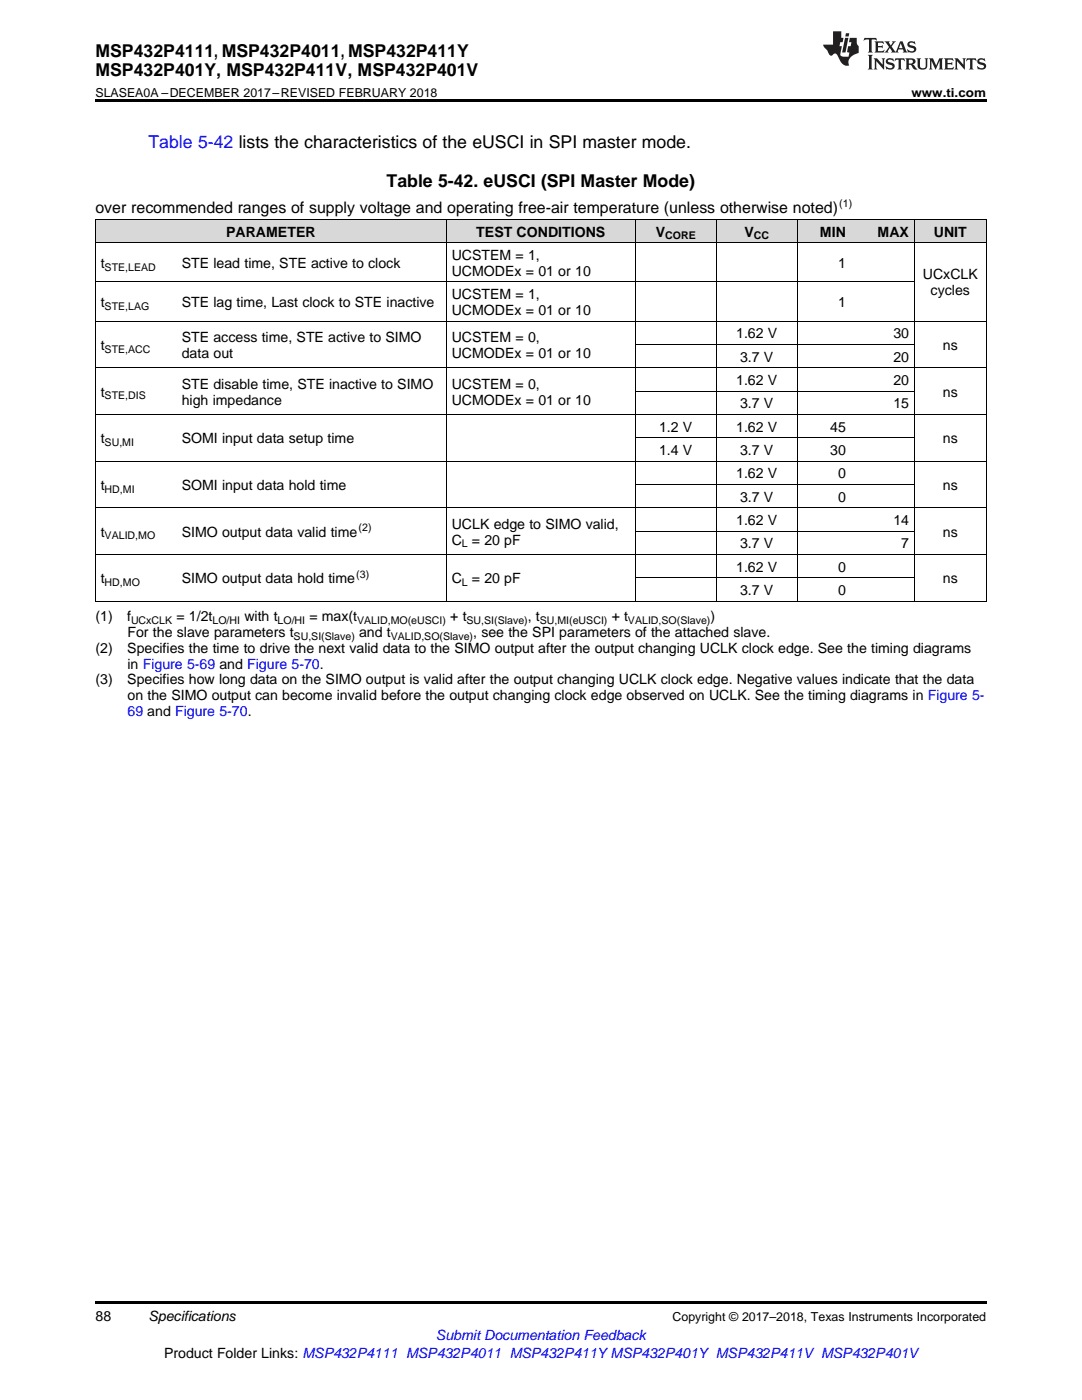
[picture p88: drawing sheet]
<svg xmlns="http://www.w3.org/2000/svg" width="216mm" height="279mm" viewBox="0 0 216 279" stroke-linecap="round" stroke-linejoin="round" font-family="sans-serif">
<defs><g id="words">
<g font-size="3.5">
<text x="19" y="11.3">MSP432P4111, MSP432P4011, MSP432P411Y</text>
<text x="19" y="15.2">MSP432P401Y, MSP432P411V, MSP432P401V</text>
<text x="77.2" y="37.4">Table 5-42. eUSCI (SPI Master Mode)</text>
</g>
<text font-size="3.5" fill="#00f" x="29.6" y="29.6">Table 5-42 lists the characteristics of the eUSCI in SPI master mode.</text>
<text font-size="3.2" x="19" y="42.5">over recommended ranges of supply voltage and operating free-air temperature (unless otherwise noted)</text>
<g font-size="2.8">
<text x="45.1" y="47.2">PARAMETER</text>
<text x="95" y="47.2">TEST CONDITIONS</text>
<text x="130.8" y="47.2">V</text>
<text x="148.6" y="47.2">V</text>
<text x="163.6" y="47.2">MIN</text>
<text x="175.1" y="47.2">MAX</text>
<text x="186.3" y="47.2">UNIT</text>
<text x="20.1" y="53.4">t</text>
<text x="36.3" y="53.4">STE lead time, STE active to clock</text>
<text x="90.1" y="51.9">UCSTEM = 1,</text>
<text x="167.2" y="53.4">1</text>
<text x="90.1" y="55">UCMODEx = 01 or 10</text>
<text x="90.1" y="59.7">UCSTEM = 1,</text>
<text x="184.1" y="55.8">UCxCLK</text>
<text x="185.7" y="58.9">cycles</text>
<text x="20.1" y="61.3">t</text>
<text x="36.3" y="61.3">STE lag time, Last clock to STE inactive</text>
<text x="90.1" y="62.9">UCMODEx = 01 or 10</text>
<text x="167.2" y="61.3">1</text>
<text x="20.1" y="69.8">t</text>
<text x="36.3" y="68.3">STE access time, STE active to SIMO</text>
<text x="36.3" y="71.4">data out</text>
<text x="90.1" y="68.3">UCSTEM = 0,</text>
<text x="90.1" y="71.4">UCMODEx = 01 or 10</text>
<text x="146.9" y="67.5">1.62 V</text>
<text x="178.3" y="67.5">30</text>
<text x="188.1" y="69.8">ns</text>
<text x="36.3" y="77.6">STE disable time, STE inactive to SIMO</text>
<text x="90.1" y="77.6">UCSTEM = 0,</text>
<text x="146.9" y="76.8">1.62 V</text>
<text x="147.7" y="72.2">3.7 V</text>
<text x="178.3" y="72.2">20</text>
<text x="178.3" y="76.8">20</text>
<text x="20.1" y="79.2">t</text>
<text x="36.3" y="80.8">high impedance</text>
<text x="90.1" y="80.8">UCMODEx = 01 or 10</text>
<text x="147.7" y="81.5">3.7 V</text>
<text x="178.3" y="81.5">15</text>
<text x="188.1" y="79.2">ns</text>
<text x="20.1" y="88.5">t</text>
<text x="36.3" y="88.5">SOMI input data setup time</text>
<text x="131.5" y="86.1">1.2 V</text>
<text x="146.9" y="86.1">1.62 V</text>
<text x="165.7" y="86.1">45</text>
<text x="188.1" y="88.5">ns</text>
<text x="131.5" y="90.8">1.4 V</text>
<text x="146.9" y="95.5">1.62 V</text>
<text x="147.7" y="90.8">3.7 V</text>
<text x="165.7" y="90.8">30</text>
<text x="167.2" y="95.5">0</text>
<text x="20.1" y="97.8">t</text>
<text x="36.3" y="97.8">SOMI input data hold time</text>
<text x="147.7" y="100.1">3.7 V</text>
<text x="167.2" y="100.1">0</text>
<text x="188.1" y="97.8">ns</text>
<text x="20.1" y="107.1">t</text>
<text x="36.3" y="107.1">SIMO output data valid time</text>
<text x="90.1" y="105.5">UCLK edge to SIMO valid,</text>
<text x="146.9" y="104.8">1.62 V</text>
<text x="178.3" y="104.8">14</text>
<text x="188.1" y="107.1">ns</text>
<text x="90.1" y="108.7">C</text>
<text x="94.2" y="108.7">= 20 pF</text>
<text x="147.7" y="109.4">3.7 V</text>
<text x="179.8" y="109.4">7</text>
<text x="20.1" y="116.4">t</text>
<text x="36.3" y="116.4">SIMO output data hold time</text>
<text x="90.1" y="116.4">C</text>
<text x="94.2" y="116.4">= 20 pF</text>
<text x="146.9" y="114.1">1.62 V</text>
<text x="147.7" y="118.7">3.7 V</text>
<text x="167.2" y="114.1">0</text>
<text x="167.2" y="118.7">0</text>
<text x="188.1" y="116.4">ns</text>
<text x="19" y="123.9">(1)</text>
<text x="25.4" y="123.9">f</text>
<text x="35.2" y="123.9">= 1/2t</text>
<text x="48.8" y="123.9">with t</text>
<text x="61.7" y="123.9">= max(t</text>
<text x="89.9" y="123.9">+ t</text>
<text x="105.3" y="123.9">, t</text>
<text x="122.1" y="123.9">+ t</text>
<text x="141.8" y="123.9">)</text>
<text x="19" y="130.2">(2)</text>
<text x="25.4" y="130.2">Specifies the time to drive the next valid data to the SIMO output after the output changing UCLK clock edge. See the timing diagrams</text>
<text x="25.4" y="127.1">For the slave parameters t</text>
<text x="71.6" y="127.1">and t</text>
<text x="94.4" y="127.1">, see the SPI parameters of the attached slave.</text>
<text x="19" y="136.6">(3)</text>
<text x="25.4" y="136.6">Specifies how long data on the SIMO output is valid after the output changing UCLK clock edge. Negative values indicate that the data</text>
<text x="25.4" y="133.4">in Figure 5-69 and Figure 5-70.</text>
<text x="25.4" y="139.8">on the SIMO output can become invalid before the output changing clock edge observed on UCLK. See the timing diagrams in Figure 5-</text>
<text x="19" y="263.6">88</text>
<text x="29.6" y="263.6">Specifications</text>
<text x="32.7" y="270.9">Product Folder Links: MSP432P4111 MSP432P4011 MSP432P411YMSP432P401Y MSP432P411V MSP432P401V</text>
</g>
<g font-size="2.8" fill="#00f">
<text x="25.4" y="142.9">69 and Figure 5-70.</text>
<text x="87" y="267.4">Submit Documentation Feedback</text>
</g>
<g font-size="2.5">
<text x="19" y="19.3">SLASEA0A –DECEMBER 2017–REVISED FEBRUARY 2018</text>
<text x="181.9" y="19.3">www.ti.com</text>
<text x="134.2" y="263.6">Copyright © 2017–2018, Texas Instruments Incorporated</text>
</g>
<g font-size="2.1">
<text x="167.5" y="41.3">(1)</text>
<text x="132.7" y="47.8">CORE</text>
<text x="150.4" y="47.8">CC</text>
<text x="20.9" y="54">STE,LEAD</text>
<text x="20.9" y="61.8">STE,LAG</text>
<text x="20.9" y="70.4">STE,ACC</text>
<text x="20.9" y="79.7">STE,DIS</text>
<text x="20.9" y="89">SU,MI</text>
<text x="20.9" y="98.4">HD,MI</text>
<text x="20.9" y="107.7">VALID,MO</text>
<text x="71.6" y="106">(2)</text>
<text x="92.1" y="109.3">L</text>
<text x="20.9" y="117">HD,MO</text>
<text x="71.1" y="115.3">(3)</text>
<text x="92.1" y="117">L</text>
<text x="26.1" y="124.5">UCxCLK</text>
<text x="42.4" y="124.5">LO/HI</text>
<text x="55.4" y="124.5">LO/HI</text>
<text x="71.3" y="124.5">VALID,MO(eUSCI)</text>
<text x="93.1" y="124.5">SU,SI(Slave)</text>
<text x="107.7" y="124.5">SU,MI(eUSCI)</text>
<text x="125.3" y="124.5">VALID,SO(Slave)</text>
<text x="58.6" y="127.6">SU,SI(Slave)</text>
<text x="78" y="127.6">VALID,SO(Slave)</text>
</g>
</g></defs>
<g fill="#d8d8d8">
<path d="M19 43.8h16.2v4.7h-16.2z"/>
<path d="M35.2 43.8h53.9v4.7h-53.9z"/>
<path d="M89.1 43.8h37.7v4.7h-37.7z"/>
<path d="M126.8 43.8h16.1v4.7h-16.1z"/>
<path d="M142.9 43.8h16.2v4.7h-16.2z"/>
<path d="M159.1 43.8h10.8v4.7h-10.8z"/>
<path d="M169.9 43.8h12.6v4.7h-12.6z"/>
<path d="M182.5 43.8h14.3v4.7h-14.3z"/>
</g>
<path d="M19 19.9h177.8v.5h-177.8zM19 259.7h177.8v.5h-177.8z" fill="#000"/>
<g fill="none" stroke="#000" stroke-width=".2">
<path d="M19 56.3h163.5M19 48.4h177.8M19 43.8h177.8M19.1 43.8v76.2M89 43.8v76.2M126.7 43.8v76.2M142.9 43.8v76.2M159 43.8v76.2M182.4 43.8v76.2M196.8 43.8v76.2M19 73.4h177.8M19 64.1h177.8"/>
<path d="M126.8 78.1h55.7M126.8 68.7h55.7M19 92h177.8M19 82.7h177.8M126.8 96.7h55.7M126.8 87.4h55.7M19 120h177.8M19 110.6h177.8M19 101.3h177.8M126.8 115.3h55.7M126.8 106h55.7"/>
</g>
<g fill="#231f20">
<path d="M172.5 7.6l-.1 .5 .4-.2h.6v.1v2.1l-.2 .4h.9l-.2-.4v-2.1l.1-.1h.5l.5 .2-.2-.5zM174.5 8.3l.2 .3v1.5l-.2 .4h1.8l.2-.6a1.04 1.04 0 0 1-1.3 .2v-.7h.6l.3 .2v-.6l-.3 .2h-.6v-.6l.8-.1 .4 .3-.2-.5zM176.5 8.3l.9 1.1-.9 1.1h.8l-.2-.2 .4-.7 .5 .7-.2 .2h1.5l-.2-.2 .2-.4h.9l.1 .4-.2 .2h1l-.3-.3-.7-1.9h-.5l-.9 2-.8-1 .9-1h-.8l.1 .3-.4 .5-.3-.6 .1-.2zM179.7 8.6l.4 1h-.7zM181.3 8.4a.63 .63 0 0 0-.2 .7 .63 .63 0 0 0 .6 .4l.6 .2 .1 .2a.75 .75 0 0 1-.7 .4 .75 .75 0 0 1-.6-.5l.1 .7 .1-.1a1.11 1.11 0 0 0 1.5-.6 1.13 1.13 0 0 0-1.2-.8l-.1-.4a1.04 1.04 0 0 1 1.2 .2l-.2-.5-.2 .1-.4-.2zM173.2 10.9l.2 .4v2.2l-.2 .4h1l-.3-.4v-2.2l.3-.4zM174.3 11.6l.3 .4v1.5l-.3 .4h.8l-.2-.4v-1.3l1.5 1.7v-1.9l.2-.4h-.7l.2 .4v.9l-1.1-1.3zM177 11.8a.62 .62 0 0 0-.2 .7 .62 .62 0 0 0 .6 .4l.6 .1 .1 .3a.76 .76 0 0 1-.7 .3 .76 .76 0 0 1-.7-.4l.2 .7 .1-.1a1.11 1.11 0 0 0 1.5-.6 1.13 1.13 0 0 0-1.2-.8l-.1-.4a1.04 1.04 0 0 1 1.2 .2l-.2-.6-.2 .1-.5-.1zM178.7 11.6l-.2 .6a.61 .61 0 0 1 .8-.3v1.6l-.2 .4h.9l-.2-.4v-1.6a.63 .63 0 0 1 .7 .3l-.1-.6zM180.6 11.6l.3 .4v1.5l-.3 .4h1l-.2-.2-.1-.8 .6 .2a.76 .76 0 0 0 1.2 .7l-1-1a.58 .58 0 0 0 .6-.5 .58 .58 0 0 0-.5-.6zM181.4 11.9h.1a.45 .45 0 0 1 .5 .1 .45 .45 0 0 1 .1 .5l-.8 .2zM182.9 11.6l.2 .2a2.17 2.17 0 0 0 .3 1.9 .99 .99 0 0 0 1.6-.6v-1.1l.2-.4h-.7l.2 .2a1.92 1.92 0 0 1-.2 1.8 .6 .6 0 0 1-.9-.5v-1.1l.2-.4zM185.4 11.6l.2 .4v1.5l-.2 .4h.7l-.2-.4v-1.4l.8 1.8 .8-1.8v1.4l-.2 .4h.9l-.2-.4v-1.5l.2-.4h-.8l-.6 1.5-.6-1.5zM188.4 11.6l.2 .4v1.5l-.2 .4h1.8l.1-.6a1.04 1.04 0 0 1-1.2 .1v-.6h.5l.4 .2v-.6l-.4 .2h-.5v-.7h.8l.3 .3-.1-.6zM190.5 11.6l.2 .4v1.5l-.2 .4h.7l-.2-.4v-1.3l1.5 1.7v-1.9l.2-.4h-.7l.2 .4v.9l-1.1-1.3zM192.9 11.6l-.1 .6a.61 .61 0 0 1 .7-.3l.1 1.6-.3 .4h1l-.3-.4 .1-1.6a.63 .63 0 0 1 .7 .3l-.1-.6zM195.2 11.8a.62 .62 0 0 0-.2 .7 .62 .62 0 0 0 .6 .4l.6 .1 .1 .3a.76 .76 0 0 1-.7 .3 .76 .76 0 0 1-.6-.4l.1 .7 .1-.1a1.11 1.11 0 0 0 1.6-.6 1.13 1.13 0 0 0-1.3-.8l-.1-.4a1.04 1.04 0 0 1 1.2 .2l-.1-.6-.2 .1-.5-.1z"/>
<path d="M166.2 6.3v2.6h-1.9v.4l.8 .9a.91 .91 0 0 0 1 .8 .56 .56 0 0 1 .5-.3 .56 .56 0 0 1 .5 .3l.4 .8a1.53 1.53 0 0 0 1.9 1.2 1.54 1.54 0 0 1 1-2.1l.9-.3v-1.4a1.52 1.52 0 0 1-.4-1.6h-1.3l-.2 .8h.5l-.2 .8h-.5l-.1 1v.2l.4 .1-.2 .8a1.93 1.93 0 0 1-1.6-.3l.3-1.8h-.5l.2-.8h.4l.2-.8h-.4v-1.3zM168.6 7.6l-.6 2.9h.7l.6-2.9zM168.8 6.6l-.1 .7h.6l.2-.7z"/>
</g>
<use href="#words"/>
</svg>
